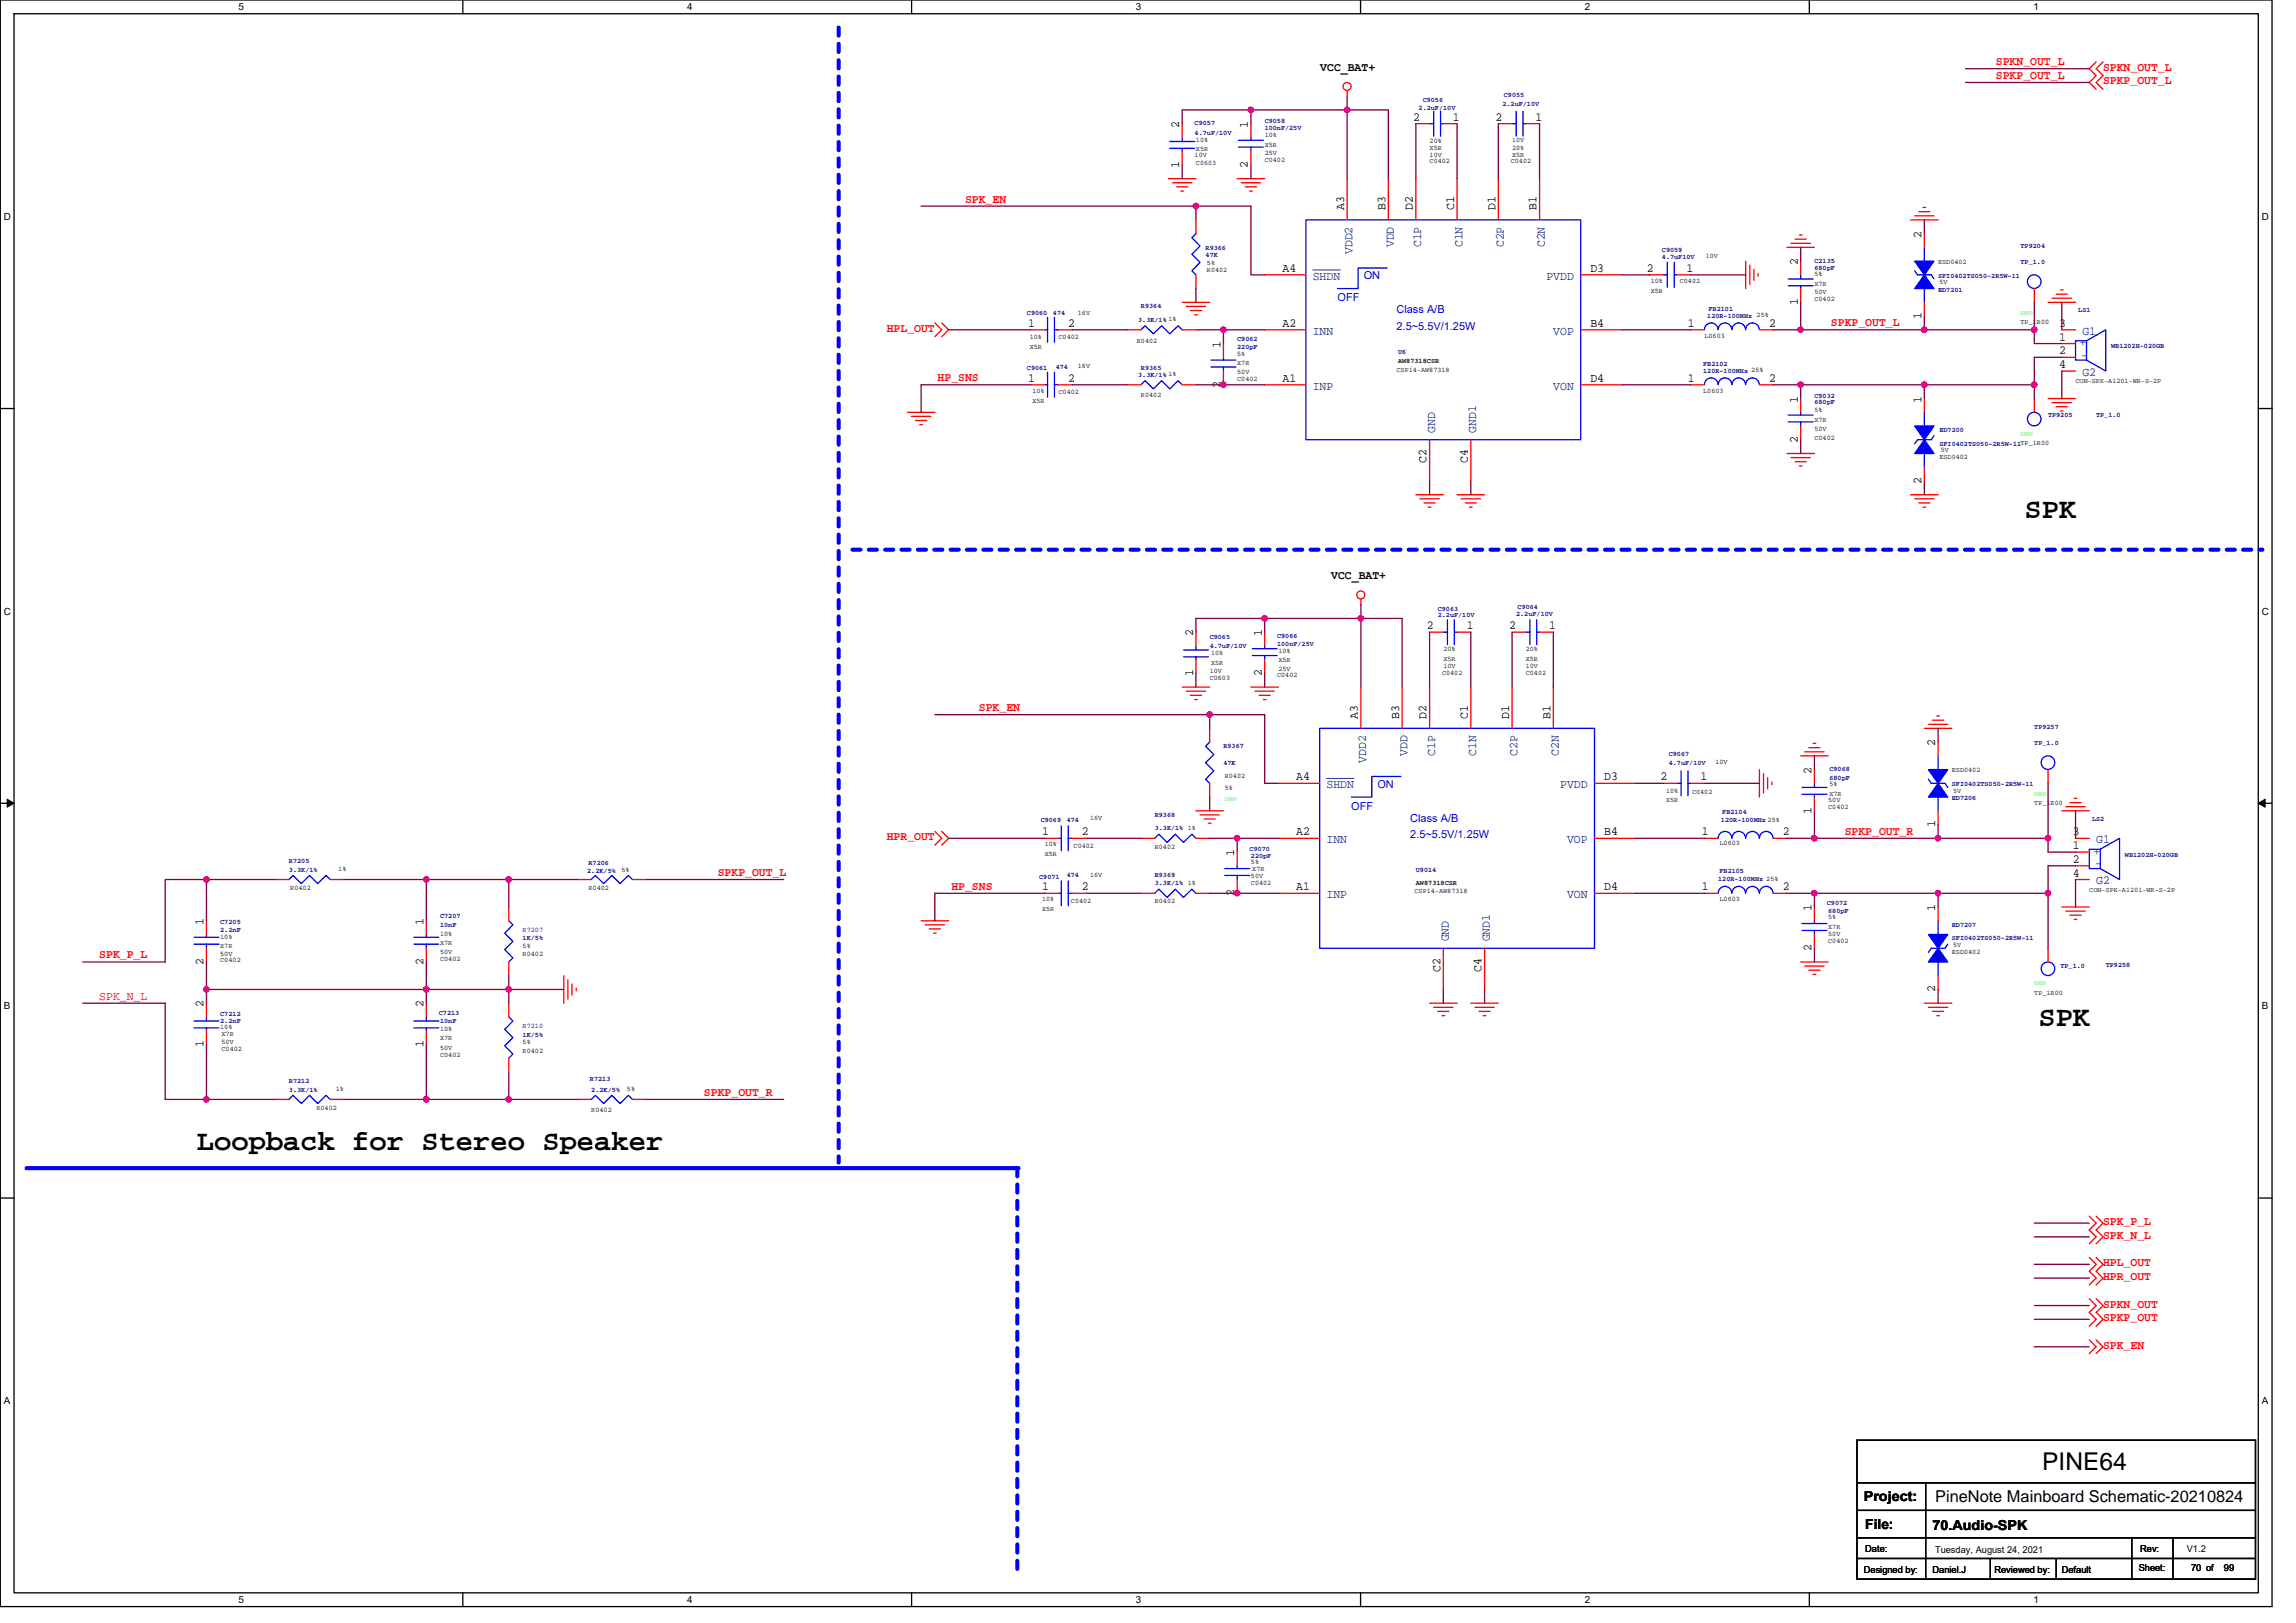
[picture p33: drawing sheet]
<svg xmlns="http://www.w3.org/2000/svg" width="297mm" height="210mm" viewBox="0 0 297 210" stroke-linecap="round" stroke-linejoin="round" font-family="sans-serif">
<defs><g id="words">
<g font-size="3.7">
<text x="261.9" y="67">SPK</text>
<text x="263.7" y="132.8">SPK</text>
<text x="25.5" y="148.8">Loopback for Stereo Speaker</text>
</g>
<text font-size="3.2" x="264.2" y="190.2">PINE64</text>
<text font-size="2.1" x="250.4" y="194.3">PineNote Mainboard Schematic-20210824</text>
<g font-size="1.8">
<text x="241.1" y="194.2">Project:</text>
<text x="241.3" y="197.8">File:</text>
<text x="250" y="198">70.Audio-SPK</text>
</g>
<g font-size="1.6">
<text x="170.8" y="9.1">VCC_BAT+</text>
<text x="152.6" y="16.5" transform="rotate(-90 152.6 16.5)">2</text>
<text x="161.5" y="16.5" transform="rotate(-90 161.5 16.5)">1</text>
<text x="182.8" y="15.6">2</text>
<text x="188" y="15.6">1</text>
<text x="193.5" y="15.6">2</text>
<text x="198.6" y="15.6">1</text>
<text x="152.6" y="21.7" transform="rotate(-90 152.6 21.7)">1</text>
<text x="161.5" y="21.7" transform="rotate(-90 161.5 21.7)">2</text>
<text x="173.9" y="27.2" transform="rotate(-90 173.9 27.2)">A3</text>
<text x="179.2" y="27.2" transform="rotate(-90 179.2 27.2)">B3</text>
<text x="182.8" y="27.2" transform="rotate(-90 182.8 27.2)">D2</text>
<text x="188.1" y="27.2" transform="rotate(-90 188.1 27.2)">C1</text>
<text x="193.5" y="27.2" transform="rotate(-90 193.5 27.2)">D1</text>
<text x="198.8" y="27.2" transform="rotate(-90 198.8 27.2)">B1</text>
<text x="165.9" y="35.2">A4</text>
<text x="205.8" y="35.2">D3</text>
<text x="213" y="35.2">2</text>
<text x="218.2" y="35.2">1</text>
<text x="232.6" y="34.3" transform="rotate(-90 232.6 34.3)">2</text>
<text x="248.6" y="30.8" transform="rotate(-90 248.6 30.8)">2</text>
<text x="232.6" y="39.5" transform="rotate(-90 232.6 39.5)">1</text>
<text x="248.6" y="41.3" transform="rotate(-90 248.6 41.3)">1</text>
<text x="133" y="42.3">1</text>
<text x="138.2" y="42.3">2</text>
<text x="157.9" y="45" transform="rotate(-90 157.9 45)">1</text>
<text x="165.9" y="42.3">A2</text>
<text x="205.8" y="42.3">B4</text>
<text x="218.4" y="42.3">1</text>
<text x="228.9" y="42.3">2</text>
<text x="266.4" y="42.3">3</text>
<text x="266.4" y="47.6">4</text>
<text x="266.4" y="44.1">1</text>
<text x="266.4" y="45.8">2</text>
<text x="133" y="49.4">1</text>
<text x="138.2" y="49.4">2</text>
<text x="157.9" y="50.1" transform="rotate(-90 157.9 50.1)">2</text>
<text x="165.9" y="49.4">A1</text>
<text x="205.8" y="49.4">D4</text>
<text x="218.4" y="49.4">1</text>
<text x="228.9" y="49.4">2</text>
<text x="232.6" y="52.1" transform="rotate(-90 232.6 52.1)">1</text>
<text x="248.6" y="52.1" transform="rotate(-90 248.6 52.1)">1</text>
<text x="184.6" y="59.9" transform="rotate(-90 184.6 59.9)">C2</text>
<text x="189.9" y="59.9" transform="rotate(-90 189.9 59.9)">C4</text>
<text x="232.6" y="57.3" transform="rotate(-90 232.6 57.3)">2</text>
<text x="248.6" y="62.6" transform="rotate(-90 248.6 62.6)">2</text>
<text x="172.2" y="75">VCC_BAT+</text>
<text x="154.3" y="82.3" transform="rotate(-90 154.3 82.3)">2</text>
<text x="163.2" y="82.3" transform="rotate(-90 163.2 82.3)">1</text>
<text x="184.6" y="81.4">2</text>
<text x="189.8" y="81.4">1</text>
<text x="195.3" y="81.4">2</text>
<text x="200.4" y="81.4">1</text>
<text x="154.3" y="87.5" transform="rotate(-90 154.3 87.5)">1</text>
<text x="163.2" y="87.5" transform="rotate(-90 163.2 87.5)">2</text>
<text x="175.7" y="93" transform="rotate(-90 175.7 93)">A3</text>
<text x="181" y="93" transform="rotate(-90 181 93)">B3</text>
<text x="184.6" y="93" transform="rotate(-90 184.6 93)">D2</text>
<text x="189.9" y="93" transform="rotate(-90 189.9 93)">C1</text>
<text x="195.2" y="93" transform="rotate(-90 195.2 93)">D1</text>
<text x="200.6" y="93" transform="rotate(-90 200.6 93)">B1</text>
<text x="167.7" y="101">A4</text>
<text x="207.5" y="101">D3</text>
<text x="214.8" y="101">2</text>
<text x="220" y="101">1</text>
<text x="234.4" y="100.1" transform="rotate(-90 234.4 100.1)">2</text>
<text x="250.4" y="96.5" transform="rotate(-90 250.4 96.5)">2</text>
<text x="234.4" y="105.3" transform="rotate(-90 234.4 105.3)">1</text>
<text x="250.4" y="107" transform="rotate(-90 250.4 107)">1</text>
<text x="134.8" y="108.1">1</text>
<text x="140" y="108.1">2</text>
<text x="159.7" y="110.8" transform="rotate(-90 159.7 110.8)">1</text>
<text x="167.7" y="108.1">A2</text>
<text x="207.5" y="108.1">B4</text>
<text x="220.2" y="108.1">1</text>
<text x="230.6" y="108.1">2</text>
<text x="268.2" y="109.9">1</text>
<text x="268.2" y="111.6">2</text>
<text x="268.2" y="108.1">3</text>
<text x="268.2" y="113.4">4</text>
<text x="26.3" y="119.7" transform="rotate(-90 26.3 119.7)">1</text>
<text x="54.8" y="119.7" transform="rotate(-90 54.8 119.7)">1</text>
<text x="134.8" y="115.2">1</text>
<text x="140" y="115.2">2</text>
<text x="159.7" y="115.9" transform="rotate(-90 159.7 115.9)">2</text>
<text x="167.7" y="115.2">A1</text>
<text x="207.5" y="115.2">D4</text>
<text x="220.2" y="115.2">1</text>
<text x="230.6" y="115.2">2</text>
<text x="234.4" y="117.9" transform="rotate(-90 234.4 117.9)">1</text>
<text x="250.4" y="117.9" transform="rotate(-90 250.4 117.9)">1</text>
<text x="26.3" y="124.8" transform="rotate(-90 26.3 124.8)">2</text>
<text x="54.8" y="124.8" transform="rotate(-90 54.8 124.8)">2</text>
<text x="186.3" y="125.7" transform="rotate(-90 186.3 125.7)">C2</text>
<text x="191.7" y="125.7" transform="rotate(-90 191.7 125.7)">C4</text>
<text x="234.4" y="123" transform="rotate(-90 234.4 123)">2</text>
<text x="26.3" y="130.3" transform="rotate(-90 26.3 130.3)">2</text>
<text x="54.8" y="130.3" transform="rotate(-90 54.8 130.3)">2</text>
<text x="250.4" y="128.4" transform="rotate(-90 250.4 128.4)">2</text>
<text x="26.3" y="135.5" transform="rotate(-90 26.3 135.5)">1</text>
<text x="54.8" y="135.5" transform="rotate(-90 54.8 135.5)">1</text>
</g>
<g font-size="1.6" fill="#f00">
<text x="258.2" y="8.4">SPKN_OUT_L</text>
<text x="258.2" y="10.2">SPKP_OUT_L</text>
<text x="272.1" y="9.1">SPKN_OUT_L</text>
<text x="272.1" y="10.9">SPKP_OUT_L</text>
<text x="124.9" y="26.2">SPK_EN</text>
<text x="114.7" y="42.9">HPL_OUT</text>
<text x="236.9" y="42.2">SPKP_OUT_L</text>
<text x="121.3" y="49.3">HP_SNS</text>
<text x="126.6" y="92">SPK_EN</text>
<text x="238.7" y="108">SPKP_OUT_R</text>
<text x="92.9" y="113.3">SPKP_OUT_L</text>
<text x="114.7" y="108.7">HPR_OUT</text>
<text x="123.1" y="115.1">HP_SNS</text>
<text x="12.8" y="124">SPK_P_L</text>
<text x="12.8" y="129.3">SPK_N_L</text>
<text x="91.1" y="141.8">SPKP_OUT_R</text>
<text x="272.1" y="158.5">SPK_P_L</text>
<text x="272.1" y="160.3">SPK_N_L</text>
<text x="272.1" y="163.8">HPL_OUT</text>
<text x="272.1" y="165.6">HPR_OUT</text>
<text x="272.1" y="169.2">SPKN_OUT</text>
<text x="272.1" y="170.9">SPKP_OUT</text>
<text x="272.1" y="174.5">SPK_EN</text>
</g>
<g font-size="1.6" fill="#004080">
<text x="175" y="32.9" transform="rotate(-90 175 32.9)">VDD2</text>
<text x="180.3" y="32" transform="rotate(-90 180.3 32)">VDD</text>
<text x="183.9" y="32" transform="rotate(-90 183.9 32)">C1P</text>
<text x="189.2" y="32" transform="rotate(-90 189.2 32)">C1N</text>
<text x="194.5" y="32" transform="rotate(-90 194.5 32)">C2P</text>
<text x="199.9" y="32" transform="rotate(-90 199.9 32)">C2N</text>
<text x="169.8" y="36.2">SHDN</text>
<text x="200.1" y="36.2">PVDD</text>
<text x="169.8" y="43.3">INN</text>
<text x="201" y="43.3">VOP</text>
<text x="269" y="44.8">+</text>
<text x="269.2" y="46.4">-</text>
<text x="269.4" y="43.3">G1</text>
<text x="169.8" y="50.4">INP</text>
<text x="201" y="50.4">VON</text>
<text x="269.4" y="48.6">G2</text>
<text x="185.6" y="56" transform="rotate(-90 185.6 56)">GND</text>
<text x="191" y="56" transform="rotate(-90 191 56)">GND1</text>
<text x="171.6" y="102">SHDN</text>
<text x="176.8" y="98.7" transform="rotate(-90 176.8 98.7)">VDD2</text>
<text x="182.1" y="97.8" transform="rotate(-90 182.1 97.8)">VDD</text>
<text x="185.6" y="97.8" transform="rotate(-90 185.6 97.8)">C1P</text>
<text x="191" y="97.8" transform="rotate(-90 191 97.8)">C1N</text>
<text x="196.3" y="97.8" transform="rotate(-90 196.3 97.8)">C2P</text>
<text x="201.7" y="97.8" transform="rotate(-90 201.7 97.8)">C2N</text>
<text x="201.8" y="102">PVDD</text>
<text x="171.6" y="109.1">INN</text>
<text x="202.7" y="109.1">VOP</text>
<text x="270.8" y="110.6">+</text>
<text x="271" y="112.2">-</text>
<text x="271.2" y="109.1">G1</text>
<text x="171.6" y="116.2">INP</text>
<text x="202.7" y="116.2">VON</text>
<text x="271.2" y="114.4">G2</text>
<text x="187.4" y="121.8" transform="rotate(-90 187.4 121.8)">GND</text>
<text x="192.8" y="121.8" transform="rotate(-90 192.8 121.8)">GND1</text>
</g>
<g font-size="1.4" fill="#00f">
<text x="173" y="39">OFF</text>
<text x="176.4" y="36.1">ON</text>
<text x="180.7" y="40.6">Class A/B</text>
<text x="180.7" y="42.7">2.5~5.5V/1.25W</text>
<text x="178.2" y="101.9">ON</text>
<text x="174.8" y="104.8">OFF</text>
<text x="182.5" y="106.3">Class A/B</text>
<text x="182.5" y="108.5">2.5~5.5V/1.25W</text>
</g>
<g font-size="1.3">
<text x="30.8" y="1.3">5</text>
<text x="88.9" y="1.3">4</text>
<text x="147" y="1.3">3</text>
<text x="205" y="1.3">2</text>
<text x="263.1" y="1.3">1</text>
<text x=".5" y="28.4">D</text>
<text x="292.6" y="28.4">D</text>
<text x=".5" y="79.5">C</text>
<text x="292.6" y="79.5">C</text>
<text x=".5" y="130.6">B</text>
<text x="292.6" y="130.6">B</text>
<text x=".5" y="181.7">A</text>
<text x="292.6" y="181.7">A</text>
<text x="30.8" y="207.4">5</text>
<text x="88.9" y="207.4">4</text>
<text x="147" y="207.4">3</text>
<text x="205" y="207.4">2</text>
<text x="263.1" y="207.4">1</text>
</g>
<g font-size="1.2">
<text x="241.1" y="203.5">Designed by:</text>
<text x="241.3" y="200.8">Date:</text>
<text x="250" y="203.5">Daniel.J</text>
<text x="250.3" y="200.9">Tuesday, August 24, 2021</text>
<text x="258" y="203.5">Reviewed by:</text>
<text x="266.7" y="203.5">Default</text>
<text x="276.7" y="203.3">Sheet:</text>
<text x="276.9" y="200.8">Rev:</text>
<text x="282.9" y="200.8">V1.2</text>
<text x="283.5" y="203.3">70 of</text>
<text x="287.7" y="203.3">99</text>
</g>
<g font-size=".9" fill="#000080">
<text x="154.6" y="16.2">C9057</text>
<text x="154.6" y="17.5">4.7uF/10V</text>
<text x="163.6" y="15.9">C9058</text>
<text x="163.6" y="16.8">100nF/25V</text>
<text x="183.5" y="14.3">2.2uF/10V</text>
<text x="184.1" y="13.2">C9056</text>
<text x="194.4" y="13.7">2.2uF/10V</text>
<text x="194.6" y="12.5">C9055</text>
<text x="156" y="32.4">R9366</text>
<text x="156" y="33.3">47K</text>
<text x="215" y="32.6">C9059</text>
<text x="215" y="33.5">4.7uF10V</text>
<text x="234.7" y="34">C2135</text>
<text x="234.7" y="34.9">680pF</text>
<text x="250.7" y="36">SFI0402TS050-2R5W-11</text>
<text x="261.4" y="32">TP9204</text>
<text x="261.4" y="34.2">TP_1.0</text>
<text x="132.9" y="40.8">C9060</text>
<text x="136.2" y="40.8">474</text>
<text x="147.3" y="41.7">3.3K/1% 1%</text>
<text x="147.6" y="39.9">R9364</text>
<text x="220.9" y="41.1">120R-100MHz 25%</text>
<text x="221" y="40.2">FB2101</text>
<text x="250.7" y="37.7">ED7201</text>
<text x="268.9" y="40.4">LS1</text>
<text x="132.9" y="47.9">C9061</text>
<text x="136.6" y="47.7">474</text>
<text x="147.6" y="47.9">R9365</text>
<text x="160.1" y="44.2">C9062</text>
<text x="160.1" y="45.2">220pF</text>
<text x="180.9" y="45.7">U6</text>
<text x="220.3" y="47.3">FB2102</text>
<text x="273.1" y="45">WB1202H-020GB</text>
<text x="147.3" y="48.8">3.3K/1% 1%</text>
<text x="220.3" y="48.2">120R-100MHz 25%</text>
<text x="234.7" y="51.4">C9032</text>
<text x="234.7" y="52.3">680pF</text>
<text x="265" y="53.9">TP9205</text>
<text x="271.2" y="53.9">TP_1.0</text>
<text x="250.9" y="55.9">ED7200</text>
<text x="250.9" y="57.7">SFI0402TS050-2R5W-11TP_1R00</text>
<text x="156.5" y="82.7">C9065</text>
<text x="156.5" y="83.8">4.7uF/10V</text>
<text x="165.2" y="82.5">C9066</text>
<text x="165.2" y="83.6">100nF/25V</text>
<text x="186" y="79">C9063</text>
<text x="186" y="79.9">2.2uF/10V</text>
<text x="196.1" y="79.7">2.2uF/10V</text>
<text x="196.3" y="78.8">C9064</text>
<text x="263.2" y="94.3">TP9257</text>
<text x="158.3" y="96.8">R9367</text>
<text x="158.3" y="98.9">47K</text>
<text x="215.9" y="97.8">C9067</text>
<text x="215.9" y="98.9">4.7uF/10V</text>
<text x="236.7" y="99.8">C9068</text>
<text x="236.7" y="100.9">680pF</text>
<text x="252.5" y="101.7">SFI0402TS050-2R5W-11</text>
<text x="263.2" y="96.4">TP_1.0</text>
<text x="134.6" y="106.4">C9069</text>
<text x="138" y="106.4">474</text>
<text x="149.4" y="105.7">R9368</text>
<text x="149.4" y="107.4">3.3K/1% 1%</text>
<text x="222.6" y="106.4">120R-100MHz 25%</text>
<text x="222.8" y="105.3">FB2104</text>
<text x="252.5" y="103.5">ED7206</text>
<text x="270.7" y="106.2">LS2</text>
<text x="37.4" y="111.7">R7205</text>
<text x="37.4" y="112.8">3.3K/1%</text>
<text x="76" y="112.9">2.2K/5%</text>
<text x="76.1" y="111.9">R7206</text>
<text x="134.4" y="113.7">C9071</text>
<text x="138" y="113.5">474</text>
<text x="149.4" y="113.5">R9369</text>
<text x="161.7" y="110.1">C9070</text>
<text x="161.8" y="111">220pF</text>
<text x="183.2" y="112.8">U9014</text>
<text x="222.5" y="112.9">FB2105</text>
<text x="274.9" y="110.8">WB1202H-020GB</text>
<text x="28.5" y="119.5">C7205</text>
<text x="56.9" y="118.8">C7207</text>
<text x="56.9" y="119.9">10nF</text>
<text x="149.4" y="114.6">3.3K/1% 1%</text>
<text x="222.3" y="114">120R-100MHz 25%</text>
<text x="236.3" y="117.1">C9072</text>
<text x="236.5" y="118.1">680pF</text>
<text x="252.5" y="119.9">ED7207</text>
<text x="28.5" y="120.6">2.2nF</text>
<text x="67.6" y="120.5">R7207</text>
<text x="67.6" y="121.7">1K/5%</text>
<text x="252.5" y="121.7">SFI0402TS050-2R5W-11</text>
<text x="266.6" y="125.2">TP_1.0</text>
<text x="272.4" y="125.1">TP9258</text>
<text x="28.5" y="131.4">C7212</text>
<text x="56.8" y="131.3">C7213</text>
<text x="28.5" y="132.3">2.2nF</text>
<text x="56.9" y="132.3">10nF</text>
<text x="67.6" y="133">R7210</text>
<text x="67.6" y="134.1">1K/5%</text>
<text x="37.4" y="140.2">R7212</text>
<text x="37.4" y="141.2">3.3K/1%</text>
<text x="76.3" y="139.8">R7213</text>
<text x="76.5" y="141.2">2.2K/5%</text>
</g>
<g font-size=".9">
<text x="163.6" y="17.8">10%</text>
<text x="154.6" y="20.3">10V</text>
<text x="154.7" y="21.3">C0603</text>
<text x="154.7" y="18.3">10%</text>
<text x="154.7" y="19.5">X5R</text>
<text x="163.6" y="21">C0402</text>
<text x="163.6" y="20.1">25V</text>
<text x="163.6" y="19">X5R</text>
<text x="185" y="21.1">C0402</text>
<text x="185" y="20.3">10V</text>
<text x="185" y="18.5">20%</text>
<text x="185" y="19.4">X5R</text>
<text x="195.4" y="21.1">C0402</text>
<text x="195.6" y="18.3">10V</text>
<text x="195.6" y="19.4">20%</text>
<text x="195.6" y="20.3">X5R</text>
<text x="156.1" y="35.2">R0402</text>
<text x="156.1" y="34.3">5%</text>
<text x="220.7" y="33.4">10V</text>
<text x="234.7" y="35.7">5%</text>
<text x="250.7" y="34.1">ESD0402</text>
<text x="139.4" y="40.7">16V</text>
<text x="213.6" y="36.6">10%</text>
<text x="213.6" y="37.9">X5R</text>
<text x="217.3" y="36.6">C0402</text>
<text x="234.7" y="38.9">C0402</text>
<text x="234.7" y="38">50V</text>
<text x="234.7" y="37">X7R</text>
<text x="250.9" y="36.8">5V</text>
<text x="261.4" y="42">TP_1R00</text>
<text x="133.2" y="43.9">10%</text>
<text x="133.2" y="45.1">X5R</text>
<text x="136.9" y="43.9">C0402</text>
<text x="139.4" y="47.6">16V</text>
<text x="147.1" y="44.4">R0402</text>
<text x="160.1" y="46">5%</text>
<text x="160.1" y="47.3">X7R</text>
<text x="180.9" y="47">AW87318CSR</text>
<text x="220.5" y="43.7">L0603</text>
<text x="133.6" y="50.8">10%</text>
<text x="133.6" y="52.1">X5R</text>
<text x="136.9" y="51">C0402</text>
<text x="147.6" y="51.4">R0402</text>
<text x="160.1" y="49.2">C0402</text>
<text x="160.1" y="48.3">50V</text>
<text x="180.7" y="48.2">CSP14-AW87318</text>
<text x="220.3" y="50.8">L0603</text>
<text x="234.7" y="53.3">5%</text>
<text x="268.5" y="49.6">CON-SPK-A1201-WR-S-2P</text>
<text x="234.7" y="56.9">C0402</text>
<text x="234.7" y="55.8">50V</text>
<text x="234.7" y="54.6">X7R</text>
<text x="250.9" y="59.4">ESD0402</text>
<text x="251.1" y="58.5">5V</text>
<text x="156.5" y="88">C0603</text>
<text x="156.5" y="87.1">10V</text>
<text x="156.7" y="84.8">10%</text>
<text x="156.7" y="86">X5R</text>
<text x="165.2" y="87.7">C0402</text>
<text x="165.4" y="86.8">25V</text>
<text x="165.4" y="84.4">10%</text>
<text x="165.4" y="85.7">X5R</text>
<text x="186.6" y="87.3">C0402</text>
<text x="186.7" y="86.4">10V</text>
<text x="186.7" y="84.3">20%</text>
<text x="186.7" y="85.5">X5R</text>
<text x="197.4" y="87.3">C0402</text>
<text x="197.4" y="86.4">10V</text>
<text x="197.4" y="84.3">20%</text>
<text x="197.4" y="85.5">X5R</text>
<text x="158.5" y="100.6">R0402</text>
<text x="221.9" y="98.8">10V</text>
<text x="236.7" y="101.7">5%</text>
<text x="252.5" y="99.9">ESD0402</text>
<text x="141" y="106.1">16V</text>
<text x="158.5" y="102.2">5%</text>
<text x="215.5" y="102.6">10%</text>
<text x="215.5" y="103.8">X5R</text>
<text x="218.9" y="102.8">C0402</text>
<text x="236.5" y="104.7">C0402</text>
<text x="236.5" y="103.8">50V</text>
<text x="236.7" y="102.9">X7R</text>
<text x="252.7" y="102.6">5V</text>
<text x="263.2" y="104.2">TP_1R00</text>
<text x="43.8" y="112.7">1%</text>
<text x="80.4" y="112.9">5%</text>
<text x="135.2" y="109.5">10%</text>
<text x="135.2" y="110.8">X5R</text>
<text x="138.9" y="109.7">C0402</text>
<text x="141" y="113.4">16V</text>
<text x="149.4" y="109.9">R0402</text>
<text x="161.8" y="113.6">50V</text>
<text x="161.8" y="111.8">5%</text>
<text x="162" y="112.7">X7R</text>
<text x="222.5" y="109.3">L0603</text>
<text x="37.5" y="115.2">R0402</text>
<text x="76.1" y="115.2">R0402</text>
<text x="134.8" y="116.6">10%</text>
<text x="134.8" y="117.9">X5R</text>
<text x="138.6" y="116.8">C0402</text>
<text x="149.4" y="116.8">R0402</text>
<text x="161.8" y="114.5">C0402</text>
<text x="183" y="115.5">CSP14-AW87318</text>
<text x="183.2" y="114.6">AW87318CSR</text>
<text x="222.5" y="116.6">L0603</text>
<text x="236.5" y="118.9">5%</text>
<text x="270.3" y="115.4">CON-SPK-A1201-WR-S-2P</text>
<text x="28.5" y="124.4">C0402</text>
<text x="28.5" y="123.7">50V</text>
<text x="28.5" y="121.4">10%</text>
<text x="28.5" y="122.7">X7R</text>
<text x="56.9" y="124.3">C0402</text>
<text x="56.9" y="123.4">50V</text>
<text x="56.9" y="121.1">10%</text>
<text x="56.9" y="122.3">X7R</text>
<text x="67.6" y="123.7">R0402</text>
<text x="67.6" y="122.7">5%</text>
<text x="236.5" y="122">C0402</text>
<text x="236.5" y="121.1">50V</text>
<text x="236.5" y="120.2">X7R</text>
<text x="252.5" y="123.4">ESD0402</text>
<text x="252.7" y="122.5">5V</text>
<text x="263.2" y="128.7">TP_1R00</text>
<text x="28.5" y="133.2">10%</text>
<text x="28.7" y="136">C0402</text>
<text x="28.7" y="135.1">50V</text>
<text x="28.7" y="134">X7R</text>
<text x="56.9" y="136.7">C0402</text>
<text x="56.9" y="135.8">50V</text>
<text x="56.9" y="133.3">10%</text>
<text x="56.9" y="134.6">X7R</text>
<text x="67.6" y="136.2">R0402</text>
<text x="67.6" y="135.1">5%</text>
<text x="40.9" y="143.7">R0402</text>
<text x="43.4" y="141.2">1%</text>
<text x="76.5" y="143.8">R0402</text>
<text x="81.1" y="141.2">5%</text>
</g>
<g font-size=".9" fill="#0f0">
<text x="261.4" y="40.7">DNP</text>
<text x="261.4" y="56.3">DNP</text>
<text x="158.5" y="103.7">DNP</text>
<text x="263.2" y="102.9">DNP</text>
<text x="263.2" y="127.5">DNP</text>
</g>
</g></defs>
<path d="M0 0h293.9v207.9h-293.9zM1.8 1.8h290.4v204.3h-290.4z" fill="none" stroke="#000" stroke-width=".17"/>
<g fill="#fff">
<path d="M30.8 .2h.7v1.4h-.7z"/>
<path d="M30.8 206.3h.7v1.4h-.7z"/>
</g>
<path d="M59.9 0v1.8M59.9 206.1v1.8" fill="none" stroke="#000" stroke-width=".17"/>
<g fill="#fff">
<path d="M88.9 .2h.7v1.4h-.7z"/>
<path d="M88.9 206.3h.7v1.4h-.7z"/>
</g>
<path d="M117.9 0v1.8M117.9 206.1v1.8" fill="none" stroke="#000" stroke-width=".17"/>
<g fill="#fff">
<path d="M147 .2h.7v1.4h-.7z"/>
<path d="M147 206.3h.7v1.4h-.7z"/>
</g>
<path d="M176 0v1.8M176 206.1v1.8" fill="none" stroke="#000" stroke-width=".17"/>
<g fill="#fff">
<path d="M205 .2h.7v1.4h-.7z"/>
<path d="M205 206.3h.7v1.4h-.7z"/>
</g>
<path d="M234.1 0v1.8M234.1 206.1v1.8" fill="none" stroke="#000" stroke-width=".17"/>
<g fill="#fff">
<path d="M263.1 .2h.7v1.4h-.7z"/>
<path d="M263.1 206.3h.7v1.4h-.7z"/>
<path d="M.5 27.3h.9v1.4h-.9z"/>
<path d="M292.6 27.3h.9v1.4h-.9z"/>
<path d="M.5 78.4h.9v1.4h-.9z"/>
<path d="M292.6 78.4h.9v1.4h-.9z"/>
</g>
<path d="M0 52.9h1.8M292.2 52.9h1.7" fill="none" stroke="#000" stroke-width=".17"/>
<g fill="#fff">
<path d="M.5 129.5h.8v1.4h-.8z"/>
<path d="M292.6 129.5h.9v1.4h-.9z"/>
</g>
<path d="M0 103.9h1.8M292.2 103.9h1.7" fill="none" stroke="#000" stroke-width=".17"/>
<g fill="#000" stroke="#000" stroke-width=".13">
<path d="M.9 103.4l.9 .5-.9 .5z" fill-rule="evenodd"/>
<path d="M292.2 103.9l.8-.5v1z" fill-rule="evenodd"/>
</g>
<g fill="#fff">
<path d="M.5 180.5h.8v1.4h-.8z"/>
<path d="M292.6 180.5h.9v1.4h-.9z"/>
</g>
<path d="M0 155h1.8M292.2 155h1.7M240.2 191.9h51.6M240.2 195.4h51.6M240.2 199h51.6M240.2 186.3h51.6v18h-51.6zM249.1 191.9v12.4M275.8 199v5.3M281.1 199v5.3M240.2 201.6h51.6M257.5 201.6v2.7M266 201.6v2.7" fill="none" stroke="#000" stroke-width=".17"/>
<path d="M3.4 151.1h128.4" fill="none" stroke="#00f" stroke-width=".53"/>
<path d="M108.5 3.6v146.8M110.3 71.1h182.4M131.6 151.1v52.7" fill="none" stroke="#00f" stroke-width=".53" stroke-dasharray="1.1 1.1"/>
<g fill="none" stroke="#f00" stroke-width=".17">
<path d="M152.9 16v1.8M152.9 19.6v1.7M161.8 16v1.8M161.8 19.6v1.7M174.3 11.7v.7M183.2 16h1.8M186.7 16h1.8M193.8 16h1.8M197.4 16h1.8M271.2 8l-.9 .9 .9 .9-.9 .9 .9 .9M272.1 8l-.9 .9 .9 .9-.9 .9 .9 .9M151.2 23.1h3.5"/>
<path d="M151.7 23.6h2.5M152.2 24.2h1.5M152.8 24.7h.3M152.9 39.1h3.6M153.5 39.6h2.5M154.7 28.4v1.8M154.7 35.6v1.7M160.1 23.1h3.5M160.6 23.6h2.5M161.1 24.2h1.5M161.7 24.7h.3M163.6 35.6h5.3"/>
<path d="M174.3 23.1v5.3M179.6 23.1v5.3M183.2 23.1v5.3M188.5 23.1v5.3M193.8 23.1v5.3M199.2 23.1v5.3M204.5 35.6h5.3M213.4 35.6h1.8M217 35.6h1.7M225.8 33.8v3.5M226.4 34.3v2.5M226.9 34.8v1.5"/>
<path d="M227.5 35.4v.3M231.2 32h3.5M231.7 31.5h2.5M232.2 30.9h1.5M232.8 30.4h.3M233 33.8v1.8M233 37.3v1.8M247.2 28.4h3.5M247.7 27.9h2.5M248.2 27.4h1.5M248.8 26.8h.3M249 30.2v1.8"/>
<path d="M249 39.1v1.8M263.2 37.3v1.8M265 39.1h3.5M265.5 38.6h2.5M266 38.1h1.5M266.6 37.5h.3M117.4 53.3h3.5M117.9 53.9h2.5M118.4 54.4h1.5M119 54.9h.3M120.9 41.8l.9 .9-.9 .9M121.8 41.8l.9 .9-.9 .9"/>
<path d="M133.4 49.8h1.8M133.4 42.7h1.8M136.9 49.8h1.8M136.9 42.7h1.8M145.8 49.8h1.8M145.8 42.7h1.8M152.9 49.8h1.8M152.9 42.7h1.8M154 40.2h1.4M154.6 40.7h.3M158.3 44.4v1.8M158.3 48v1.8"/>
<path d="M163.6 49.8h5.3M163.6 42.7h5.3M185 56.9v5.3M190.3 56.9v5.3M204.5 49.8h5.3M204.5 42.7h5.3M218.7 49.8h1.8M218.7 42.7h1.8M227.6 49.8h1.8M227.6 42.7h1.8M231.2 58.7h3.5M231.7 59.2h2.5"/>
<path d="M232.2 59.7h1.5M233 51.6v1.7M233 55.1v1.8M249 51.6v1.7M263.2 51.6v1.7M265 51.6h3.5M265.5 52.1h2.5M266 52.6h1.5M266.6 53.2h.3M266.7 44.4h1.8M266.7 46.2h1.8M266.7 42.7h1.8"/>
<path d="M266.7 48h1.8M176.1 77.5v.7M183.2 64h3.5M183.7 64.5h2.5M184.2 65.1h1.5M184.8 65.6h.3M188.5 64h3.6M189 64.5h2.5M189.6 65.1h1.4M190.1 65.6h.4M232.8 60.3h.3M247.2 64h3.5"/>
<path d="M247.7 64.5h2.5M248.2 65.1h1.5M248.8 65.6h.3M249 60.5v1.7M152.9 88.9h3.6M153.5 89.4h2.5M154 90h1.4M154.6 90.5h.3M154.7 81.8v1.8M154.7 85.3v1.8M156.5 94.2v1.8M161.8 88.9h3.6"/>
<path d="M162.4 89.4h2.5M162.9 90h1.4M163.4 90.5h.4M163.6 81.8v1.8M163.6 85.3v1.8M176.1 88.9v5.3M181.4 88.9v5.3M185 81.8h1.7M185 88.9v5.3M188.5 81.8h1.8M190.3 88.9v5.3M195.6 88.9v5.3"/>
<path d="M195.6 81.8h1.8M199.2 81.8h1.8M201 88.9v5.3M227.6 99.6v3.5M233 97.8h3.5M233.5 97.3h2.5M234 96.7h1.5M234.6 96.2h.3M234.7 99.6v1.7M249 94.2h3.5M249.5 93.7h2.5M250 93.2h1.5"/>
<path d="M250.6 92.6h.3M250.7 96v1.8M265 99.6v1.7M26.7 119.1v1.8M35.6 113.8h1.8M42.7 113.8h1.8M55.2 119.1v1.8M65.8 117.3v1.8M74.7 113.8h1.8M81.8 113.8h1.8M119.2 119.1h3.5M119.7 119.7h2.5"/>
<path d="M120.9 107.6l.9 .9-.9 .8M121.8 107.6l.9 .9-.9 .8M135.2 115.6h1.7M135.2 108.5h1.7M138.7 115.6h1.8M138.7 108.5h1.8M147.6 115.6h1.8M147.6 108.5h1.8M154.7 104.9h3.6M154.7 115.6h1.8M154.7 108.5h1.8M155.3 105.4h2.5"/>
<path d="M155.8 106h1.4M156.3 106.5h.4M156.5 101.3v1.8M160.1 110.2v1.8M160.1 113.8v1.8M165.4 115.6h5.3M165.4 108.5h5.3M165.4 101.3h5.3M206.3 115.6h5.3M206.3 108.5h5.3M206.3 101.3h5.3M215.2 101.3h1.8"/>
<path d="M218.7 101.3h1.8M220.5 115.6h1.8M220.5 108.5h1.8M228.2 100.1v2.5M228.7 100.6v1.5M229.2 101.2v.3M229.4 115.6h1.8M229.4 108.5h1.8M234.7 103.1v1.8M234.7 117.3v1.8M250.7 104.9v1.8M250.7 117.3v1.8"/>
<path d="M266.7 117.3h3.6M266.7 104.9h3.6M267.3 117.9h2.5M267.3 104.4h2.5M267.8 103.8h1.4M267.8 118.4h1.4M268.3 119h.4M268.3 103.3h.4M268.5 113.8h1.8M268.5 108.5h1.8M268.5 110.2h1.8M268.5 112h1.8"/>
<path d="M26.7 122.7v1.8M26.7 129.8v1.8M26.7 133.3v1.8M55.2 122.7v1.8M55.2 129.8v1.8M55.2 133.3v1.8M65.8 124.5v1.7M65.8 129.8v1.8M65.8 136.9v1.8M72.9 126.2v3.6M73.5 126.8v2.5M74 127.3v1.4"/>
<path d="M74.5 127.8v.4M120.2 120.2h1.5M120.8 120.7h.3M185 129.8h3.5M185.5 130.3h2.5M186 130.9h1.4M186.6 131.4h.3M186.7 122.7v5.3M190.3 129.8h3.5M190.8 130.3h2.5M191.3 130.9h1.5M191.9 131.4h.3"/>
<path d="M192.1 122.7v5.3M233 124.5h3.5M233.5 125h2.5M234 125.5h1.5M234.6 126.1h.3M234.7 120.9v1.8M249 129.8h3.5M249.5 130.3h2.5M250 130.9h1.5M250.6 131.4h.3M250.7 126.2v1.8M265 122.7v1.8"/>
<path d="M35.6 142.2h1.8M42.7 142.2h1.8M74.7 142.2h1.8M81.8 142.2h1.8M270.3 157.4l.9 .8-.9 .9 .9 .9-.9 .9M271.2 157.4l.9 .8-.9 .9 .9 .9-.9 .9M270.3 168l.9 .9-.9 .9 .9 .9-.9 .9M270.3 173.4l.9 .8-.9 .9M270.3 162.7l.9 .9-.9 .9 .9 .9-.9 .8M271.2 168l.9 .9-.9 .9 .9 .9-.9 .9M271.2 173.4l.9 .8-.9 .9M271.2 162.7l.9 .9-.9 .9 .9 .9-.9 .8"/>
<circle cx="174.3" cy="11.2" r=".52"/>
<circle cx="176" cy="77" r=".52"/>
</g>
<g fill="none" stroke="#00f" stroke-width=".17">
<path d="M151.3 18.3h3.3M151.3 19.2h3.3M152.9 17.8v.5M152.9 19.2v.4M160.2 19h3.2M160.2 18.1h3.2M161.8 17.8v.3M161.8 19v.6M185 16h.5M185.5 14.4v3.2M186.4 14.4v3.2M186.4 16h.3"/>
<path d="M195.6 16h.5M196.1 14.4v3.2M197 14.4v3.2M197 16h.4M154.7 30.2l-.5 .6 1.1 1-1.1 1.1 1.1 1.1-1.1 1 .5 .6M168.9 28.4h35.6v28.5h-35.6zM179.4 34.7h-3.7v2.6h-2.7M215.2 35.6h.5M215.7 34v3.2M216.6 34v3.2M216.6 35.6h.4M231.3 36.1h3.3"/>
<path d="M231.3 37h3.3M233 35.6v.5M233 37v.3M247.7 35l.4 .6h1.7l.4 .5M249 32v1.8M249 37.3v1.8M135.2 49.8h.3M135.2 42.7h.3M135.5 41.1v3.2M135.5 48.2v3.2M136.4 49.8h.5M136.4 41.1v3.2"/>
<path d="M136.4 48.2v3.2M136.4 42.7h.5M147.6 49.8l.5-.5 1.1 1 1.1-1 1 1 1.1-1 .5 .5M147.6 42.7l.5-.6 1.1 1.1 1.1-1.1 1 1.1 1.1-1.1 .5 .6M156.7 47.5h3.2M156.7 46.6h3.2M158.3 46.2v.4M158.3 47.5v.5M222.3 49.8a.88 .88 0 0 0-.9-.9 .88 .88 0 0 0-.9 .9M222.3 42.7a.88 .88 0 0 0-.9-.9 .88 .88 0 0 0-.9 .9M224 49.8a.88 .88 0 0 0-.8-.9 .88 .88 0 0 0-.9 .9M224 42.7a.88 .88 0 0 0-.8-.9 .88 .88 0 0 0-.9 .9"/>
<path d="M225.8 49.8a.88 .88 0 0 0-.9-.9 .88 .88 0 0 0-.8 .9M225.8 42.7a.88 .88 0 0 0-.9-.9 .88 .88 0 0 0-.8 .9M227.6 49.8a.88 .88 0 0 0-.9-.9 .88 .88 0 0 0-.9 .9M227.6 42.7a.88 .88 0 0 0-.9-.9 .88 .88 0 0 0-.9 .9M231.3 54.6h3.3M231.3 53.7h3.3M233 53.3v.4M233 54.6v.5M249 53.3v1.8M249 58.7v1.8M250.2 56.4l-.4 .5h-1.7l-.4 .5M269.9 44.1l2.5-1.4v5.3l-2.5-1.4v-2.5h-1.4v2.5h1.4"/>
<path d="M153.1 84.1h3.2M153.1 85h3.2M154.7 83.6v.5M154.7 85v.3M156.5 96l-.5 .5 1 1.1-1 1.1 1 1-1 1.1 .5 .5M162 84.8h3.2M162 83.9h3.2M163.6 83.6v.3M163.6 84.8v.5M170.7 94.2h35.6v28.5h-35.6zM186.7 81.8h.6M187.3 80.2v3.2"/>
<path d="M188.1 80.2v3.2M188.1 81.8h.4M197.4 81.8h.5M197.9 80.2v3.2M198.8 80.2v3.2M198.8 81.8h.4M217.5 99.7v3.3M218.4 99.7v3.3M250.7 97.8v1.8M37.4 113.8l.5-.5 1.1 1 1-1 1.1 1 1.1-1 .5 .5M65.8 119.1l.6 .6-1.1 1 1.1 1.1-1.1 1.1 1.1 1-.6 .6M76.5 113.8l.5-.5 1.1 1 1.1-1 1 1 1.1-1 .5 .5"/>
<path d="M136.9 115.6h.4M136.9 108.5h.4M137.3 106.8v3.3M137.3 114v3.2M138.2 115.6h.5M138.2 106.8v3.3M138.2 114v3.2M138.2 108.5h.5M149.4 115.6l.5-.6 1.1 1.1 1.1-1.1 1 1.1 1.1-1.1 .5 .6M149.4 108.5l.5-.6 1.1 1.1 1.1-1.1 1 1.1 1.1-1.1 .5 .6M158.5 113.3h3.2M158.5 112.4h3.2"/>
<path d="M160.1 112v.4M160.1 113.3v.5M181.2 100.5h-3.7v2.6h-2.7M217 101.3h.5M218.4 101.3h.3M222.3 115.5a.88 .88 0 0 1 .9-.8 .88 .88 0 0 1 .8 .8M224 108.4a.88 .88 0 0 0-.8-.8 .88 .88 0 0 0-.9 .8M224.1 115.5a.88 .88 0 0 1 .8-.8 .88 .88 0 0 1 .9 .8M225.8 108.4a.88 .88 0 0 0-.9-.8 .88 .88 0 0 0-.8 .8M225.8 115.5a.88 .88 0 0 1 .9-.8 .88 .88 0 0 1 .9 .8M227.6 108.4a.88 .88 0 0 0-.9-.8 .88 .88 0 0 0-.9 .8M227.6 115.5a.88 .88 0 0 1 .9-.8 .88 .88 0 0 1 .9 .8"/>
<path d="M229.4 108.4a.88 .88 0 0 0-.9-.8 .88 .88 0 0 0-.9 .8M233.1 119.5h3.2M233.1 101.9h3.2M233.1 102.8h3.2M234.7 101.3v.6M234.7 102.8v.3M234.7 119.1v.4M249.5 100.8l.3 .5h1.8l.4 .6M250.7 103.1v1.8M250.7 119.1v1.8M271.7 109.9l2.5-1.4v5.3l-2.5-1.4v-2.5h-1.4v2.5h1.4M25.1 132.1h3.2"/>
<path d="M25.1 133h3.2M25.1 122.2h3.2M25.1 121.3h3.2M26.7 120.9v.4M26.7 122.2v.5M26.7 131.6v.5M26.7 133v.3M53.5 132.1h3.3M53.5 133h3.3M53.5 122.2h3.3M53.5 121.3h3.3M55.2 120.9v.4"/>
<path d="M55.2 122.2v.5M55.2 131.6v.5M55.2 133v.3M65.8 131.6l.6 .5-1.1 1.1 1.1 1-1.1 1.1 1.1 1.1-.6 .5M233.1 120.4h3.2M234.7 120.4v.5M250.7 124.5v1.7M252 122.2l-.4 .5h-1.8l-.3 .5M37.4 142.2l.5-.5 1.1 1.1 1-1.1 1.1 1.1 1.1-1.1 .5 .5M76.5 142.2l.5-.5 1.1 1.1 1.1-1.1 1 1.1 1.1-1.1 .5 .5"/>
<circle cx="263.2" cy="36.4" r=".88"/>
<circle cx="263.2" cy="54.2" r=".88"/>
<circle cx="264.9" cy="98.7" r=".88"/>
<circle cx="264.9" cy="125.3" r=".88"/>
</g>
<g fill="#00f" stroke="#00f" stroke-width=".17">
<path d="M249 35.6l1.2 1.7h-2.5z" fill-rule="evenodd"/>
<path d="M247.7 33.8h2.5l-1.2 1.8z" fill-rule="evenodd"/>
<path d="M250.7 101.3l1.3 1.8h-2.5z" fill-rule="evenodd"/>
<path d="M249.5 99.6h2.5l-1.3 1.7z" fill-rule="evenodd"/>
<path d="M249.5 120.9h2.5l-1.3 1.8z" fill-rule="evenodd"/>
<path d="M250.7 122.7l1.3 1.8h-2.5z" fill-rule="evenodd"/>
<path d="M247.7 55.1h2.5l-1.2 1.8z" fill-rule="evenodd"/>
<path d="M249 56.9l1.2 1.8h-2.5z" fill-rule="evenodd"/>
</g>
<path d="M169.8 34.9h3.6M171.6 100.7h3.6" fill="none" stroke="#004080" stroke-width=".13"/>
<g fill="none" stroke="#800040" stroke-width=".17">
<path d="M152.9 16v-1.8h21.4v8.9M161.8 14.2v1.8M174.3 12.4v1.8h5.3v8.9M183.2 16v7.1M188.5 16v7.1M193.8 16v7.1M199.2 16v7.1M254.3 8.9h16M254.3 10.7h16M119.2 26.7h42.6v8.9h1.8M152.9 21.3v1.8M154.7 26.7v1.7"/>
<path d="M154.7 37.3v1.8M161.8 21.3v1.8M209.8 35.6h3.6M218.7 35.6h7.1M233 32v1.8M233 39.1v3.6M249 28.4v1.8M263.2 39.1v5.4h3.5M266.7 39.1v3.6M122.7 42.7h10.7M133.4 49.8h-14.2v3.5M138.7 42.7h7.1"/>
<path d="M138.7 49.8h7.1M154.7 42.7h8.9M154.7 49.8h8.9M158.3 42.7v1.8M209.8 42.7h8.9M209.8 49.8h8.9M229.4 42.7h33.8M229.4 49.8h33.8M233 49.8v1.8M233 56.9v1.8M249 40.9v1.8M249 49.8v1.8"/>
<path d="M266.7 46.2h-3.5v5.4M266.7 48v3.6M176.1 78.2v10.7M185 62.2v1.8M190.3 62.2v1.8M249 62.2v1.8M120.9 92.5h42.7v8.8h1.8M154.7 81.8v-1.8h26.7v8.9M154.7 87.1v1.8M156.5 92.5v1.7M163.6 80v1.8M163.6 87.1v1.8"/>
<path d="M185 81.8v7.1M190.3 81.8v7.1M195.6 81.8v7.1M201 81.8v7.1M234.7 97.8v1.8M250.7 94.2v1.8M26.7 113.8h-5.3v10.7h-10.7M26.7 113.8v5.3M26.7 113.8h8.9M44.5 113.8h30.2M55.2 113.8v5.3M65.8 113.8v3.5"/>
<path d="M83.6 113.8h17.8M122.7 108.5h12.5M135.2 115.6h-14.3v3.5M140.5 108.5h7.1M140.5 115.6h7.1M156.5 108.5h8.9M156.5 115.6h8.9M156.5 103.1v1.8M160.1 108.5v1.7M211.6 108.5h8.9M211.6 115.6h8.9M211.6 101.3h3.6"/>
<path d="M220.5 101.3h7.1M231.2 108.5h33.8M231.2 115.6h33.8M234.7 115.6v1.7M234.7 104.9v3.6M250.7 115.6v1.7M250.7 106.7v1.8M265 101.3v8.9h3.5M268.5 112h-3.5v10.7M268.5 104.9v3.6M268.5 113.8v3.5M10.7 129.8h10.7v12.4h14.2"/>
<path d="M26.7 128h46.2M26.7 124.5v5.3M26.7 135.1v7.1M55.2 124.5v5.3M55.2 135.1v7.1M65.8 126.2v3.6M65.8 138.7v3.5M186.7 128v1.8M192.1 128v1.8M234.7 122.7v1.8M250.7 128v1.8M44.5 142.2h30.2"/>
<path d="M83.6 142.2h17.8M263.2 158.2h7.1M263.2 163.6h7.1M263.2 165.4h7.1M263.2 168.9h7.1M263.2 170.7h7.1M263.2 174.2h7.1M263.2 160h7.1"/>
</g>
<g fill="#f0f" stroke="#f0f" stroke-width=".17">
<circle cx="26.7" cy="113.8" r=".35"/>
<circle cx="55.1" cy="113.8" r=".35"/>
<circle cx="65.8" cy="113.8" r=".35"/>
<circle cx="55.1" cy="128" r=".35"/>
<circle cx="26.7" cy="128" r=".35"/>
<circle cx="65.8" cy="128" r=".35"/>
<circle cx="65.8" cy="142.2" r=".35"/>
<circle cx="55.1" cy="142.2" r=".35"/>
<circle cx="263.2" cy="42.7" r=".35"/>
<circle cx="248.9" cy="42.7" r=".35"/>
<circle cx="263.2" cy="49.8" r=".35"/>
<circle cx="248.9" cy="49.8" r=".35"/>
<circle cx="232.9" cy="42.7" r=".35"/>
<circle cx="232.9" cy="49.8" r=".35"/>
<circle cx="161.8" cy="14.2" r=".35"/>
<circle cx="174.3" cy="14.2" r=".35"/>
<circle cx="158.3" cy="49.8" r=".35"/>
<circle cx="158.3" cy="42.7" r=".35"/>
<circle cx="154.7" cy="26.7" r=".35"/>
<circle cx="176" cy="80" r=".35"/>
<circle cx="163.6" cy="80" r=".35"/>
<circle cx="156.5" cy="92.4" r=".35"/>
<circle cx="234.7" cy="108.4" r=".35"/>
<circle cx="264.9" cy="108.4" r=".35"/>
<circle cx="160" cy="108.4" r=".35"/>
<circle cx="250.7" cy="108.4" r=".35"/>
<circle cx="160" cy="115.6" r=".35"/>
<circle cx="234.7" cy="115.6" r=".35"/>
<circle cx="264.9" cy="115.6" r=".35"/>
<circle cx="250.7" cy="115.6" r=".35"/>
<circle cx="26.7" cy="142.2" r=".35"/>
</g>
<use href="#words"/>
</svg>
